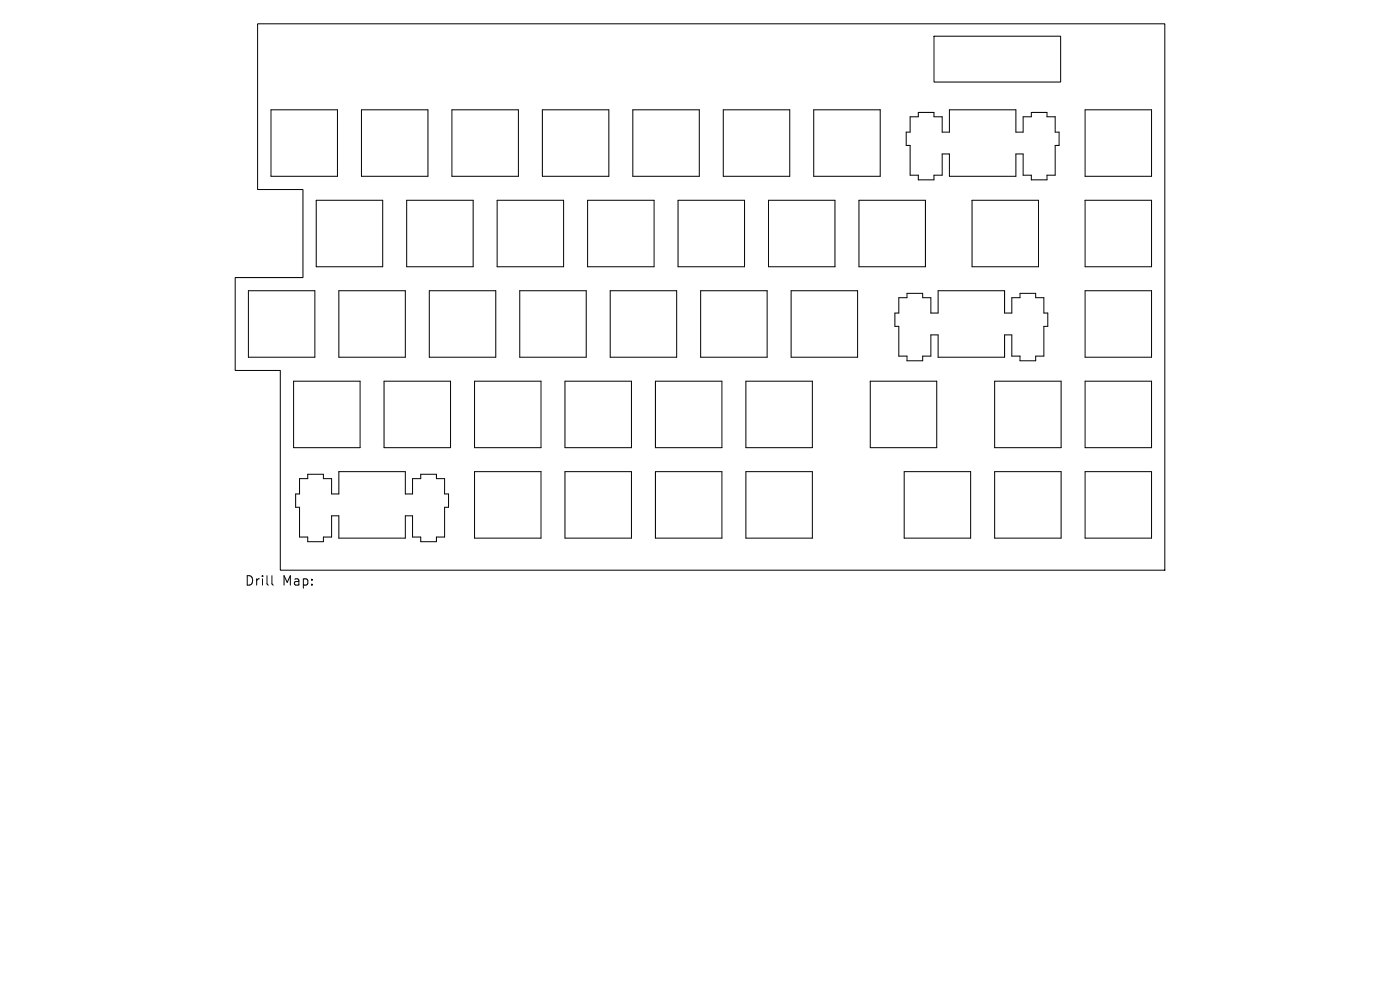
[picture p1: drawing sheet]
<svg xmlns="http://www.w3.org/2000/svg" width="297mm" height="210mm" viewBox="0 0 297 210" stroke-linecap="round" stroke-linejoin="round" font-family="sans-serif">
<defs><g id="words">
<g font-size="2.8">
<text x="51.8" y="124.5">Drill</text>
<text x="59.9" y="124.5">Map:</text>
</g>
</g></defs>
<g fill="none" stroke="#000" stroke-width=".21">
<path d="M54.7 5.1h192.4v115.9h-187.6v-42.4h-9.6v-19.7h14.4v-18.7h-9.6zM198.1 7.7h26.9v9.7h-26.9zM57.5 23.3h14.1v14.1h-14.1zM76.7 23.3h14.1v14.1h-14.1zM95.9 23.3h14.1v14.1h-14.1zM115.1 23.3h14.1v14.1h-14.1zM134.2 23.3h14.2v14.1h-14.2zM153.4 23.3h14.1v14.1h-14.1zM172.6 23.3h14.1v14.1h-14.1zM193.1 24.8h1.7v-1h3.3v1h1.8v3.2h1.5v-4.7h14.1v4.7h1.6v-3.2h1.7v-1h3.3v1h1.8v3.2h.8v2.8h-.8v6.4h-1.8v1h-3.3v-1h-1.7v-4.5h-1.6v4.7h-14.1v-4.7h-1.5v4.5h-1.8v1h-3.3v-1h-1.7v-6.4h-.9v-2.8h.9zM230.2 23.3h14.1v14.1h-14.1zM67.1 42.5h14.1v14.1h-14.1z"/>
<path d="M86.3 42.5h14.1v14.1h-14.1zM105.5 42.5h14.1v14.1h-14.1zM124.7 42.5h14.1v14.1h-14.1zM143.8 42.5h14.1v14.1h-14.1zM163 42.5h14.1v14.1h-14.1zM182.2 42.5h14.1v14.1h-14.1zM206.2 42.5h14.1v14.1h-14.1zM230.2 42.5h14.1v14.1h-14.1zM52.7 61.7h14.1v14.1h-14.1zM71.9 61.7h14.1v14.1h-14.1zM91.1 61.7h14.1v14.1h-14.1zM110.3 61.7h14.1v14.1h-14.1z"/>
<path d="M129.5 61.7h14.1v14.1h-14.1zM148.6 61.7h14.1v14.1h-14.1zM167.8 61.7h14.1v14.1h-14.1zM190.7 63.2h1.7v-1h3.3v1h1.8v3.2h1.5v-4.7h14.1v4.7h1.6v-3.2h1.7v-1h3.3v1h1.8v3.2h.8v2.8h-.8v6.3h-1.8v1h-3.3v-1h-1.7v-4.5h-1.6v4.8h-14.1v-4.8h-1.5v4.5h-1.8v1h-3.3v-1h-1.7v-6.3h-.9v-2.8h.9zM230.2 61.7h14.1v14.1h-14.1zM62.3 80.9h14.1v14.1h-14.1zM81.5 80.9h14.1v14.1h-14.1zM100.7 80.9h14.1v14.1h-14.1zM119.9 80.9h14.1v14.1h-14.1zM139 80.9h14.1v14.1h-14.1zM158.2 80.9h14.1v14.1h-14.1zM184.6 80.9h14.1v14.1h-14.1z"/>
<path d="M211 80.9h14.1v14.1h-14.1zM230.2 80.9h14.1v14.1h-14.1zM63.5 101.5h1.8v-.9h3.3v.9h1.7v3.3h1.6v-4.7h14.1v4.7h1.5v-3.3h1.8v-.9h3.3v.9h1.7v3.3h.9v2.8h-.9v6.3h-1.7v1h-3.3v-1h-1.8v-4.5h-1.5v4.8h-14.1v-4.8h-1.6v4.5h-1.7v1h-3.3v-1h-1.8v-6.3h-.8v-2.8h.8zM100.7 100.1h14.1v14.1h-14.1zM119.9 100.1h14.1v14.1h-14.1zM139 100.1h14.1v14.1h-14.1zM158.2 100.1h14.1v14.1h-14.1zM191.8 100.1h14.1v14.1h-14.1zM211 100.1h14.1v14.1h-14.1zM230.2 100.1h14.1v14.1h-14.1zM57.7 122.1v1.7l.3 .3"/>
</g>
<use href="#words"/>
</svg>
